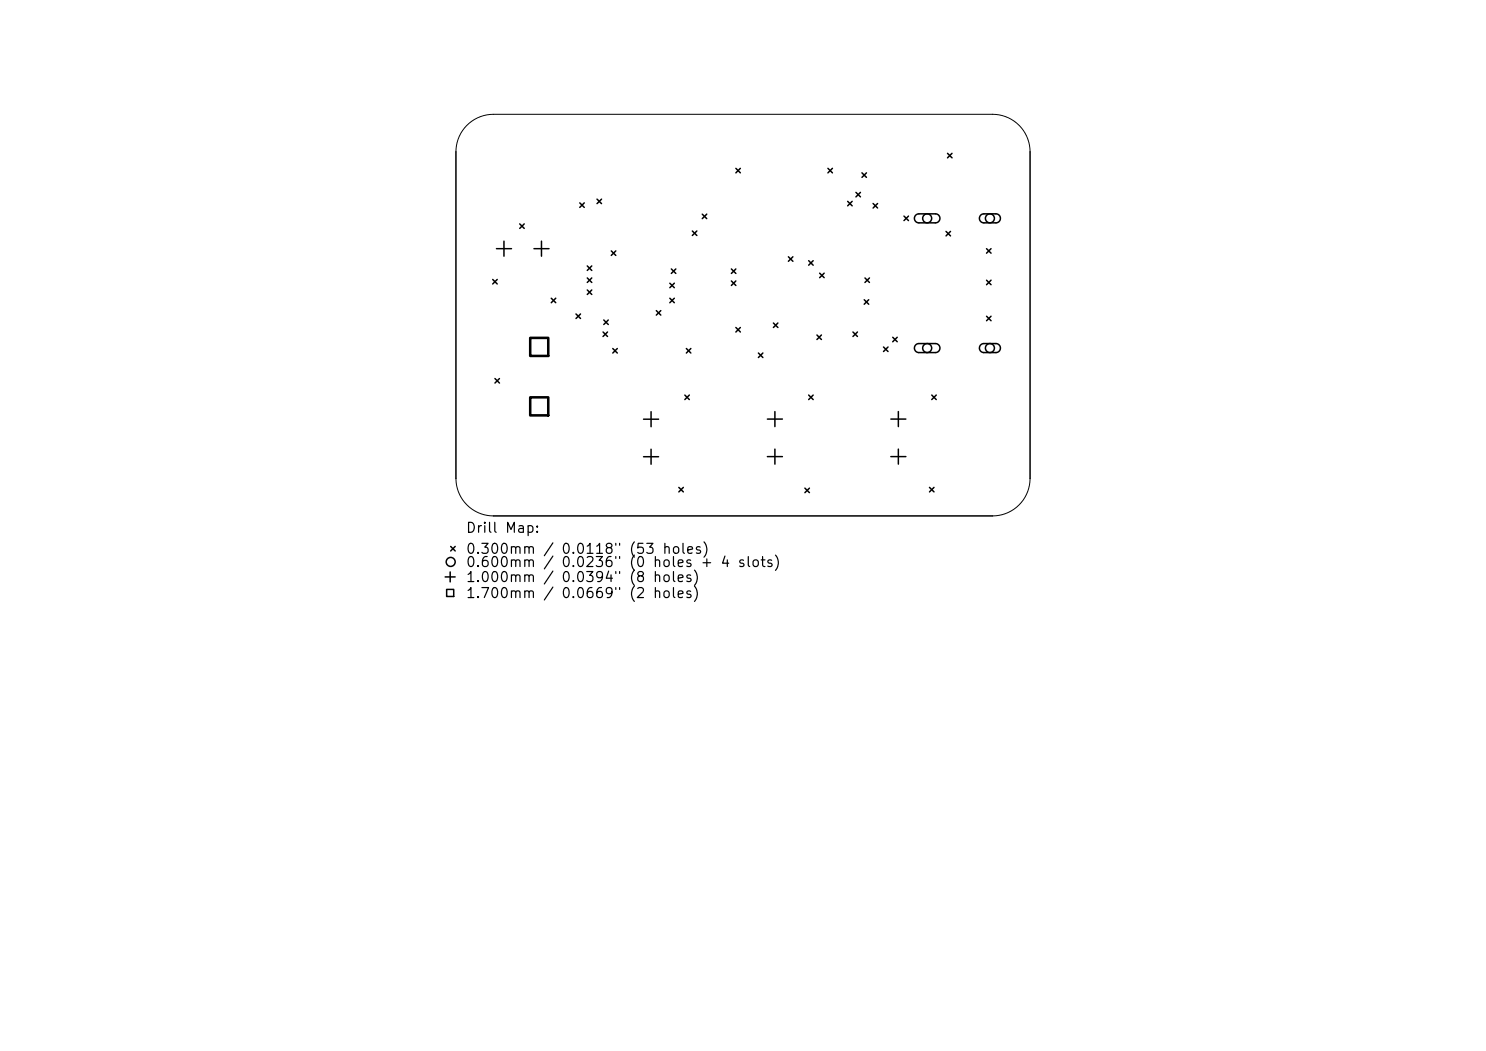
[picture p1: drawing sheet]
<svg xmlns="http://www.w3.org/2000/svg" width="297mm" height="210mm" viewBox="0 0 297 210" stroke-linecap="round" stroke-linejoin="round" font-family="sans-serif">
<defs><g id="words">
<g font-size="2">
<text x="93" y="107">Drill Map:</text>
<text x="93" y="111.2">0.300mm / 0.0118&quot; (53 holes)</text>
<text x="93" y="113.8">0.600mm</text>
<text x="112" y="113.8">0.0236&quot; (0 holes + 4 slots)</text>
<text x="93" y="116.8">1.000mm / 0.0394&quot; (8 holes)</text>
<text x="93" y="120">1.700mm / 0.0669&quot; (2</text>
</g>
</g></defs>
<path d="M91.1 30.3a7.5 7.5 0 0 1 7.5-7.5h99.8a7.5 7.5 0 0 1 7.5 7.5M91.1 95.6a7.5 7.5 0 0 0 7.5 7.5M205.9 95.6a7.5 7.5 0 0 1-7.5 7.5" fill="none" stroke="#000" stroke-width=".2"/>
<g fill="none" stroke="#000" stroke-width=".3">
<path d="M91.1 30.3v65.3M119.3 39.8l.9 .9M120.2 39.8l-.9 .9M147.1 33.6l.9 .9M148 33.6l-.9 .9M165.5 33.6l.9 .9M166.4 33.6l-.9 .9M171.1 38.4l.9 .9M172 38.4l-.9 .9M172.3 34.5l.9 .9M173.2 34.5l-.9 .9M189.4 30.6l.9 .9"/>
<path d="M190.3 30.6l-.9 .9M205.9 30.3v65.3M98.5 55.8l.9 .9M99.2 49.7h3M99.4 55.8l-.9 .9M100.7 48.2v3M103.9 44.7l.9 .9M104.8 44.7l-.9 .9M106.7 49.7h3M108.2 48.2v3M110.2 59.6l.9 .9M111.1 59.6l-.9 .9"/>
<path d="M115.9 40.5l.9 .9M116.8 40.5l-.9 .9M117.4 53.1l.9 .9M117.4 55.5l.9 .9M117.4 57.9l.9 .9M118.3 53.1l-.9 .9M118.3 55.5l-.9 .9M118.3 57.9l-.9 .9M122.2 50.1l.9 .9M123.1 50.1l-.9 .9M133.9 56.6l.9 .9M133.9 59.6l.9 .9"/>
<path d="M134.2 53.7l.9 .9M134.8 56.6l-.9 .9M134.8 59.6l-.9 .9M135.1 53.7l-.9 .9M138.4 46.2l.9 .9M139.3 46.2l-.9 .9M140.4 42.8l.9 .9M141.3 42.8l-.9 .9M146.2 53.7l.9 .9M146.2 56.1l.9 .9M147.1 53.7l-.9 .9M147.1 56.1l-.9 .9"/>
<path d="M157.6 51.3l.9 .9M158.5 51.3l-.9 .9M161.6 52.1l.9 .9M162.5 52.1l-.9 .9M163.8 54.6l.9 .9M164.7 54.6l-.9 .9M169.4 40.2l.9 .9M170.3 40.2l-.9 .9M172.7 59.9l.9 .9M172.9 55.5l.9 .9M173.6 59.9l-.9 .9M173.8 55.5l-.9 .9"/>
<path d="M174.5 40.7l.9 .9M175.4 40.7l-.9 .9M180.7 43.2l.9 .9M181.6 43.2l-.9 .9M183 43l.6-.3h3.4a.9 .9 0 0 1 .9 .9 .9 .9 0 0 1-.9 .9h-3.3a.9 .9 0 0 1-.9-.5 .9 .9 0 0 1 .2-1zM189.1 46.2l.9 .9M190 46.2l-.9 .9M196 43l.6-.3h2.5a.9 .9 0 0 1 .9 .9 .9 .9 0 0 1-.9 .9h-2.4a.9 .9 0 0 1-.9-.5 .9 .9 0 0 1 .2-1zM197.2 49.7l.9 .9M197.2 56l.9 .9M198.1 49.7l-.9 .9M198.1 56l-.9 .9"/>
<path d="M98.9 75.6l.9 .9M99.8 75.6l-.9 .9M115.1 62.7l.9 .9M116 62.7l-.9 .9M120.5 66.3l.9 .9M120.7 63.9l.9 .9M121.4 66.3l-.9 .9M121.6 63.9l-.9 .9M122.5 69.6l.9 .9M123.4 69.6l-.9 .9M131.2 62.1l.9 .9M132.1 62.1l-.9 .9"/>
<path d="M136.9 78.9l.9 .9M137.2 69.6l.9 .9M137.8 78.9l-.9 .9M138.1 69.6l-.9 .9M147.1 65.4l.9 .9M148 65.4l-.9 .9M151.6 70.5l.9 .9M152.5 70.5l-.9 .9M154.6 64.5l.9 .9M155.5 64.5l-.9 .9M161.6 78.9l.9 .9M162.5 78.9l-.9 .9"/>
<path d="M163.3 66.9l.9 .9M164.2 66.9l-.9 .9M170.5 66.3l.9 .9M171.4 66.3l-.9 .9M176.6 69.3l.9 .9M177.5 69.3l-.9 .9M178.4 67.4l.9 .9M179.3 67.4l-.9 .9M183 68.9l.6-.2 3.4-.1a.9 .9 0 0 1 .9 .9 .9 .9 0 0 1-.9 .9h-3.3a.9 .9 0 0 1-.9-.5 .9 .9 0 0 1 .2-1zM186.2 78.9l.9 .9M187.1 78.9l-.9 .9M196 68.9l.6-.2 2.5-.1a.9 .9 0 0 1 .9 .9 .9 .9 0 0 1-.9 .9h-2.4a.9 .9 0 0 1-.9-.5 .9 .9 0 0 1 .2-1z"/>
<path d="M197.2 63.2l.9 .9M198.1 63.2l-.9 .9M128.6 83.8h3M128.6 91.3h3M130.1 82.3v3M130.1 89.8v3M135.7 97.4l.9 .9M136.6 97.4l-.9 .9M153.4 83.7h3M153.4 91.2h3M154.9 82.2v3M154.9 89.7v3"/>
<path d="M160.9 97.5l.9 .9M161.8 97.5l-.9 .9M178.1 83.7h3M178.1 91.2h3M179.6 82.2v3M179.6 89.7v3M185.8 97.4l.9 .9M186.7 97.4l-.9 .9M89 115.3h2M89.3 117.8h1.4v1.4h-1.4zM90 114.3v2M90.1 109.2l.9 .9"/>
<path d="M91 109.2l-.9 .9M98.6 103.1h99.8"/>
<circle cx="185.3" cy="43.6" r=".9"/>
<circle cx="197.9" cy="43.6" r=".9"/>
<circle cx="185.3" cy="69.5" r=".9"/>
<circle cx="197.9" cy="69.5" r=".9"/>
<circle cx="90.1" cy="112.3" r=".9"/>
</g>
<path d="M106 67.5h3.6v3.6h-3.6zM106 79.4h3.6v3.6h-3.6z" fill="none" stroke="#000" stroke-width=".51"/>
<use href="#words"/>
</svg>
